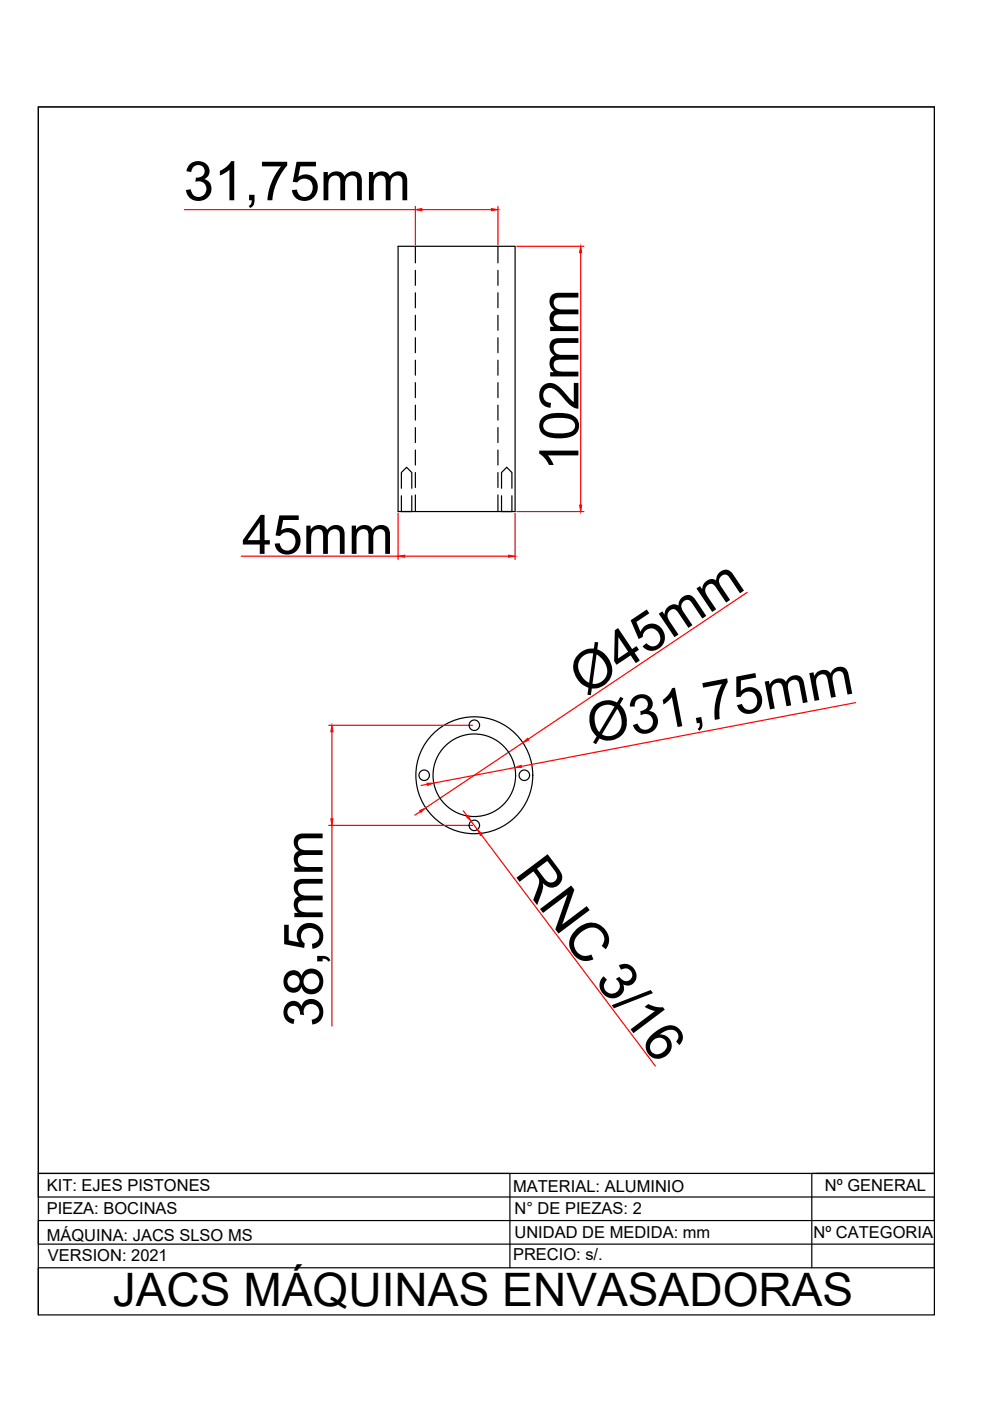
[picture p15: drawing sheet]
<svg xmlns="http://www.w3.org/2000/svg" width="210mm" height="297mm" viewBox="0 0 210 297" stroke-linecap="round" stroke-linejoin="round" font-family="sans-serif">
<defs><g id="words">
<g font-size="11.6">
<text x="38.9" y="42.5">31,75mm</text>
<text x="122.6" y="99.8" transform="rotate(-90 122.6 99.8)">102mm</text>
<text x="51.3" y="117.4">45mm</text>
<text x="124.2" y="147.7" transform="rotate(-34 124.2 147.7)">Ø45mm</text>
<text x="125.3" y="157.6" transform="rotate(-11 125.3 157.6)">Ø31,75mm</text>
<text x="109" y="185.4" transform="rotate(53 109 185.4)">RNC 3/16</text>
<text x="68.4" y="217.7" transform="rotate(-90 68.4 217.7)">38,5mm</text>
</g>
<text font-size="9.8" x="23.9" y="277">JACS MÁQUINAS ENVASADORAS</text>
<g font-size="3.5">
<text x="9.9" y="257.5">PIEZA: BOCINAS</text>
<text x="9.9" y="252.5">KIT: EJES PISTONES</text>
<text x="108.8" y="252.6">MATERIAL: ALUMINIO</text>
<text x="109.1" y="257.5">N° DE PIEZAS: 2</text>
<text x="174.9" y="252.5">Nº GENERAL</text>
<text x="9.9" y="263.1">MÁQUINA: JACS SLSO MS</text>
<text x="109.1" y="262.4">UNIDAD DE MEDIDA: mm</text>
<text x="172.5" y="262.5">Nº CATEGORIA</text>
<text x="10.2" y="267.5">VERSION: 2021</text>
<text x="108.8" y="267.1">PRECIO: s/.</text>
</g>
</g></defs>
<!-- layer: 0 -->
<g fill="none" stroke="#000" stroke-width=".25">
<path d="M8.1 22.7h190v256.1h-190zM84.4 52.2h24.8v56.3h-24.8zM88.1 52.2v3.5M88.1 57.3v3.2M105.6 52.2v3.5M105.6 57.3v3.2M88.1 62.1v3.2M88.1 66.8v3.2M88.1 71.6v3.2M88.1 76.4v3.1M105.6 62.1v3.2M105.6 66.8v3.2"/>
<path d="M105.6 71.6v3.2M105.6 76.4v3.1M88.1 81.1v3.2M88.1 85.9v3.2M88.1 90.7v3.1M88.1 95.4v3.2M105.6 81.1v3.2M105.6 85.9v3.2M105.6 90.7v3.1M105.6 95.4v3.2M85.1 103.5v-3.3l1.1-1.1 1.1 1.1v3.3M85.1 105.1v3.4h2.2v-3.4"/>
<path d="M88.1 100.2v3.2M88.1 104.9v3.6M105.6 100.2v3.2M105.6 104.9v3.6M106.3 103.5v-3.3l1.1-1.1 1.1 1.1v3.3M106.3 105.1v3.4h2.2v-3.4M8.1 248.8h100v20M173.1 248.8h25M198.1 248.8h-190v5h190v5h-190v5h190v5h-190v10M198.1 248.8h-26v20"/>
<circle cx="100.6" cy="153.8" r="1.11"/>
<circle cx="89.9" cy="164.4" r="1.11"/>
<circle cx="100.6" cy="164.4" r="12.4"/>
<circle cx="100.6" cy="164.4" r="8.8"/>
<circle cx="100.6" cy="175" r="1.11"/>
<circle cx="111.2" cy="164.4" r="1.11"/>
</g>
<g fill="none" stroke="#f00" stroke-width=".25">
<path d="M39.1 44.5h49M88.1 43.8v8.1M89.4 44.5h14.8M105.6 43.8v8.1M109.6 52.2h14.2M123.1 53.6v53.5M51.2 117.9h33.2M84.4 108.8v9.8M85.8 117.9h22M109.2 108.8v9.8M109.6 108.5h14.2M158.4 125.6l-46.4 31.1"/>
<path d="M69.7 153.8h30.5M70.4 155.2v18.4M110.8 157.5l-20.6 13.8M181.4 149l-70.9 13.5M69.7 175h30.5M70.4 175v42.6M89.1 172.1l-1.1 .7M90.6 166.3l-1.3 .2M98.2 171.9l.9 1.1M99.9 174.1l1.3 1.8M102 177l37 49M109.1 162.8l-17.2 3.2"/>
</g>
<g fill="#f00" stroke="#f00" stroke-width=".21">
<path d="M107.8 117.7l1.4 .2-1.4 .3z"/>
<path d="M84.4 117.9l1.4-.2v.5z"/>
<path d="M89 171.9l1.2-.6-1 1z"/>
<path d="M110.8 157.5l1.1-1 .2 .4z"/>
<path d="M70.4 153.8l.2 1.4h-.5z"/>
<path d="M70.1 173.6h.5l-.2 1.4z"/>
<path d="M90.5 166.1l1.4-.1-1.3 .5z"/>
<path d="M109.1 162.8l1.4-.5v.4z"/>
<path d="M98.9 173.1l.3-.2 .7 1.2z"/>
<path d="M101.2 175.9l1 .9-.4 .3z"/>
<path d="M122.9 107.1h.4l-.2 1.4z"/>
<path d="M123.1 52.2l.2 1.4h-.4z"/>
<path d="M104.2 44.2l1.4 .3-1.4 .2z"/>
<path d="M88.1 44.5l1.3-.3v.5z"/>
</g>
<path d="M8.1 22.7h190v226.1h-190z" fill="none" stroke="#000" stroke-width=".21"/>
<use href="#words"/>
</svg>
